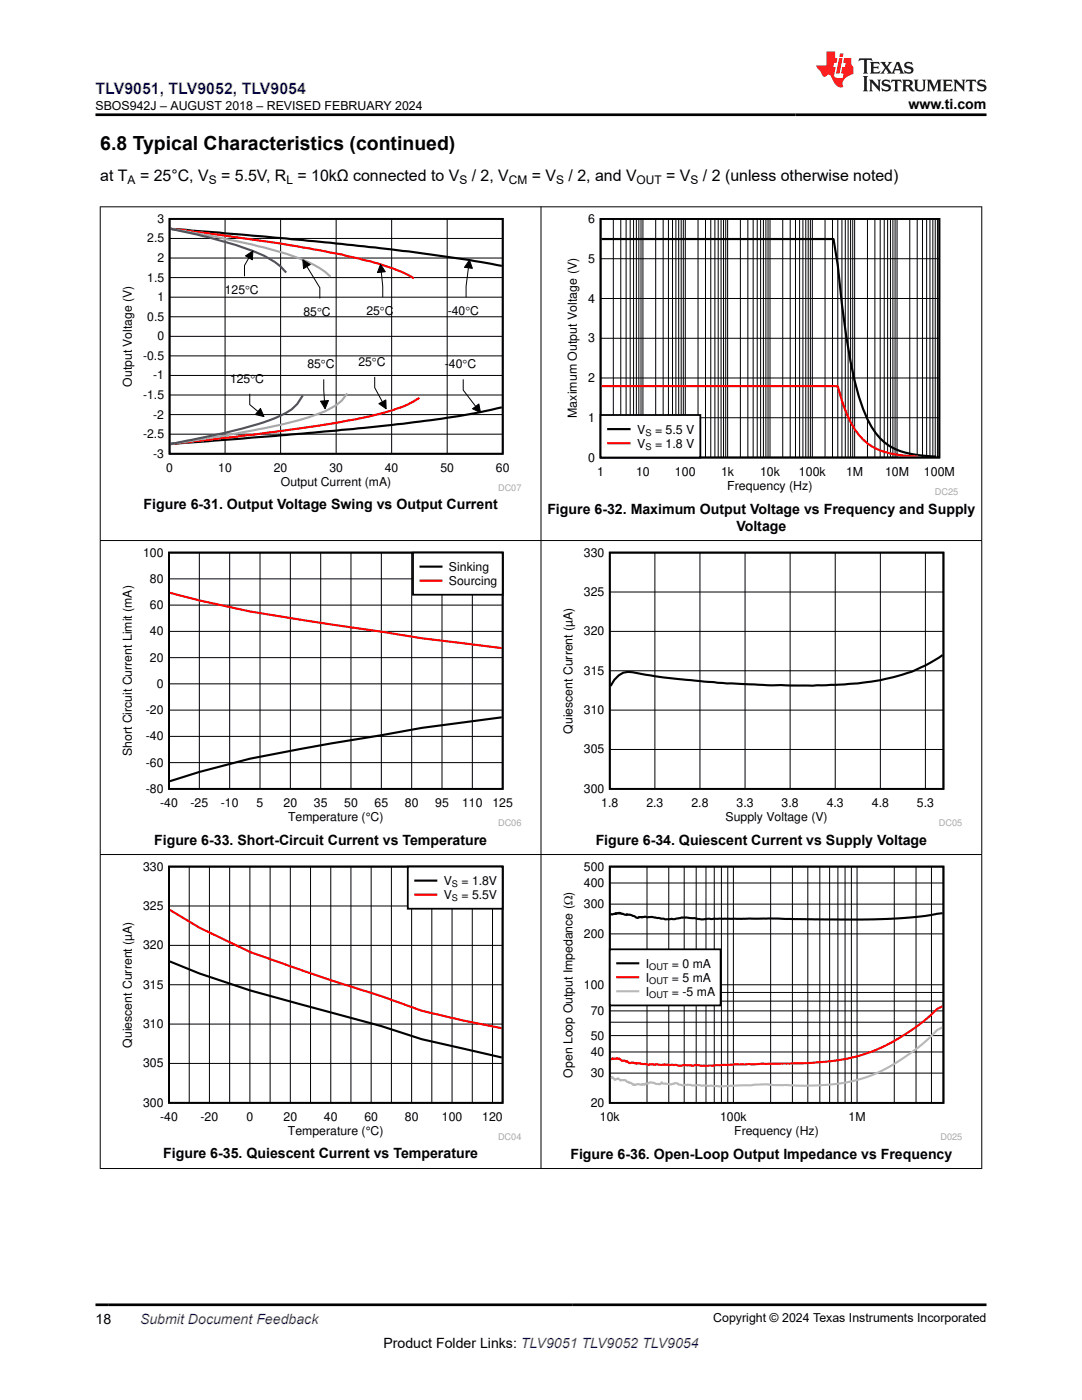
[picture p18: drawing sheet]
<svg xmlns="http://www.w3.org/2000/svg" width="216mm" height="279mm" viewBox="0 0 216 279" stroke-linecap="round" stroke-linejoin="round" font-family="sans-serif">
<defs><g id="words">
<text font-size="3.9" x="20" y="29.9">6.8 Typical Characteristics (continued)</text>
<text font-size="3.2" fill="#00f" x="19" y="18.7">TLV9051, TLV9052, TLV9054</text>
<g font-size="3.2">
<text x="20" y="36.1">at T</text>
<text x="27.9" y="36.1">= 25°C, V</text>
<text x="44.1" y="36.1">= 5.5V, R = 10kΩ connected to V</text>
<text x="94.1" y="36.1">/ 2, V</text>
<text x="106.1" y="36.1">= V</text>
<text x="113.4" y="36.1">/ 2, and V</text>
<text x="132.9" y="36.1">= V</text>
<text x="140.3" y="36.1">/ 2 (unless otherwise noted)</text>
</g>
<g font-size="2.8">
<text x="181.3" y="21.8">www.ti.com</text>
<text x="28.6" y="101.6">Figure 6-31. Output Voltage Swing vs Output Current</text>
<text x="109.2" y="102.5">Figure 6-32. Maximum Output Voltage vs Frequency and Supply</text>
<text x="146.9" y="105.9">Voltage</text>
<text x="30.8" y="168.5">Figure 6-33. Short-Circuit Current vs Temperature</text>
<text x="118.9" y="168.5">Figure 6-34. Quiescent Current vs Supply Voltage</text>
<text x="32.6" y="231.2">Figure 6-35. Quiescent Current vs Temperature</text>
<text x="113.8" y="231.2">Figure 6-36. Open-Loop Output Impedance vs Frequency</text>
<text x="19" y="264.2">18</text>
<text x="76.5" y="269">Product Folder Links: TLV9051 TLV9052 TLV9054</text>
</g>
<text font-size="2.8" fill="#00f" x="27.9" y="264.2">Submit Document Feedback</text>
<g font-size="2.5">
<text x="19.1" y="21.9">SBOS942J – AUGUST 2018 – REVISED FEBRUARY 2024</text>
<text x="117.4" y="44.5">6</text>
<text x="117.4" y="52.4">5</text>
<text x="117.4" y="60.4">4</text>
<text x="117.4" y="68.3">3</text>
<text x="117.4" y="76.2">2</text>
<text x="115.1" y="83.4" transform="rotate(-90 115.1 83.4)">Maximum Output Voltage (V)</text>
<text x="117.4" y="84.2">1</text>
<text x="127.1" y="86.5">V</text>
<text x="127.1" y="89.3">V</text>
<text x="130.7" y="86.5">= 5.5 V</text>
<text x="130.7" y="89.3">= 1.8 V</text>
<text x="117.4" y="92.1">0</text>
<text x="119.2" y="94.9">1</text>
<text x="126.9" y="94.9">10</text>
<text x="134.7" y="94.9">100</text>
<text x="143.9" y="94.9">1k</text>
<text x="151.7" y="94.9">10k</text>
<text x="159.4" y="94.9">100k</text>
<text x="168.8" y="94.9">1M</text>
<text x="176.6" y="94.9">10M</text>
<text x="184.4" y="94.9">100M</text>
<text x="145.1" y="97.8">Frequency (Hz)</text>
<text x="142.3" y="263.9">Copyright © 2024 Texas Instruments Incorporated</text>
</g>
<g font-size="2.4">
<text x="25.5" y="36.7">A</text>
<text x="41.7" y="36.7">S</text>
<text x="57.2" y="36.7">L</text>
<text x="91.7" y="36.7">S</text>
<text x="101.5" y="36.7">CM</text>
<text x="111" y="36.7">S</text>
<text x="127" y="36.7">OUT</text>
<text x="137.8" y="36.7">S</text>
<text x="31.4" y="44.5">3</text>
<text x="29.4" y="48.4">2.5</text>
<text x="31.4" y="52.3">2</text>
<text x="29.4" y="56.2">1.5</text>
<text x="44.9" y="58.7">125qC</text>
<text x="29.4" y="64">0.5</text>
<text x="31.4" y="60.1">1</text>
<text x="60.6" y="63.1">85qC</text>
<text x="73.1" y="62.9">25qC</text>
<text x="89.3" y="62.9">-40qC</text>
<text x="28.6" y="71.8">-0.5</text>
<text x="31.4" y="67.9">0</text>
<text x="26.3" y="77.2" transform="rotate(-90 26.3 77.2)">Output Voltage (V)</text>
<text x="30.6" y="75.7">-1</text>
<text x="45.9" y="76.4">125qC</text>
<text x="61.3" y="73.5">85qC</text>
<text x="71.5" y="73">25qC</text>
<text x="88.8" y="73.5">-40qC</text>
<text x="28.6" y="79.6">-1.5</text>
<text x="30.6" y="83.5">-2</text>
<text x="28.6" y="87.4">-2.5</text>
<text x="30.6" y="91.4">-3</text>
<text x="33.2" y="94.1">0</text>
<text x="43.6" y="94.1">10</text>
<text x="54.6" y="94.1">20</text>
<text x="65.7" y="94.1">30</text>
<text x="76.8" y="94.1">40</text>
<text x="87.9" y="94.1">50</text>
<text x="99" y="94.1">60</text>
<text x="56.1" y="96.9">Output Current (mA)</text>
<text x="28.6" y="111.1">100</text>
<text x="89.6" y="113.9">Sinking</text>
<text x="116.5" y="111.1">330</text>
<text x="29.9" y="116.3">80</text>
<text x="89.6" y="116.7">Sourcing</text>
<text x="116.5" y="118.9">325</text>
<text x="29.9" y="121.6">60</text>
<text x="29.9" y="126.8">40</text>
<text x="116.5" y="126.8">320</text>
<text x="29.9" y="132">20</text>
<text x="31.3" y="137.3">0</text>
<text x="116.5" y="134.7">315</text>
<text x="29.1" y="142.5">-20</text>
<text x="116.5" y="142.5">310</text>
<text x="29.1" y="147.8">-40</text>
<text x="114.3" y="146.4" transform="rotate(-90 114.3 146.4)">Quiescent Current (µA)</text>
<text x="26.3" y="150.9" transform="rotate(-90 26.3 150.9)">Short Circuit Current Limit (mA)</text>
<text x="29.1" y="153">-60</text>
<text x="116.5" y="150.4">305</text>
<text x="29.1" y="158.2">-80</text>
<text x="32" y="161">-40</text>
<text x="38" y="161">-25</text>
<text x="44.1" y="161">-10</text>
<text x="51.2" y="161">5</text>
<text x="56.6" y="161">20</text>
<text x="62.6" y="161">35</text>
<text x="68.7" y="161">50</text>
<text x="74.7" y="161">65</text>
<text x="80.8" y="161">80</text>
<text x="86.8" y="161">95</text>
<text x="92.2" y="161">110</text>
<text x="98.3" y="161">125</text>
<text x="116.5" y="158.2">300</text>
<text x="120" y="161">1.8</text>
<text x="129" y="161">2.3</text>
<text x="138" y="161">2.8</text>
<text x="147" y="161">3.3</text>
<text x="156" y="161">3.8</text>
<text x="165" y="161">4.3</text>
<text x="174" y="161">4.8</text>
<text x="183" y="161">5.3</text>
<text x="57.5" y="163.8">Temperature (°C)</text>
<text x="144.8" y="163.8">Supply Voltage (V)</text>
<text x="28.6" y="173.8">330</text>
<text x="116.5" y="173.8">500</text>
<text x="88.5" y="176.6">V</text>
<text x="88.5" y="179.4">V</text>
<text x="92.1" y="176.6">= 1.8V</text>
<text x="92.1" y="179.4">= 5.5V</text>
<text x="116.5" y="177">400</text>
<text x="28.6" y="181.6">325</text>
<text x="116.5" y="181.2">300</text>
<text x="28.6" y="189.5">320</text>
<text x="116.5" y="187.2">200</text>
<text x="28.6" y="197.3">315</text>
<text x="116.5" y="197.3">100</text>
<text x="128.9" y="193.1">I</text>
<text x="128.9" y="195.9">I</text>
<text x="134.1" y="193.1">= 0 mA</text>
<text x="134.1" y="195.9">= 5 mA</text>
<text x="117.9" y="202.5">70</text>
<text x="128.9" y="198.7">I</text>
<text x="134.1" y="198.7">= -5 mA</text>
<text x="26.3" y="209.1" transform="rotate(-90 26.3 209.1)">Quiescent Current (µA)</text>
<text x="28.6" y="205.2">310</text>
<text x="117.9" y="207.5">50</text>
<text x="28.6" y="213">305</text>
<text x="114.3" y="215" transform="rotate(-90 114.3 215)">Open Loop Output Impedance (:)</text>
<text x="117.9" y="215">30</text>
<text x="117.9" y="210.7">40</text>
<text x="28.6" y="220.9">300</text>
<text x="117.9" y="220.9">20</text>
<text x="32" y="223.7">-40</text>
<text x="40" y="223.7">-20</text>
<text x="49.2" y="223.7">0</text>
<text x="56.6" y="223.7">20</text>
<text x="57.5" y="226.5">Temperature (°C)</text>
<text x="64.6" y="223.7">40</text>
<text x="72.7" y="223.7">60</text>
<text x="80.8" y="223.7">80</text>
<text x="88.2" y="223.7">100</text>
<text x="96.2" y="223.7">120</text>
<text x="119.7" y="223.7">10k</text>
<text x="143.7" y="223.7">100k</text>
<text x="146.5" y="226.5">Frequency (Hz)</text>
<text x="169.3" y="223.7">1M</text>
</g>
<g font-size="1.8">
<text x="128.8" y="86.9">S</text>
<text x="128.8" y="89.8">S</text>
<text x="90.2" y="177">S</text>
<text x="90.2" y="179.8">S</text>
<text x="129.5" y="193.5">OUT</text>
<text x="129.5" y="196.3">OUT</text>
<text x="129.5" y="199.1">OUT</text>
</g>
<g font-size="1.8" fill="#a8a8a8">
<text x="99.4" y="98">DC07</text>
<text x="186.5" y="98.8">DC25</text>
<text x="99.4" y="164.9">DC06</text>
<text x="187.3" y="164.9">DC05</text>
<text x="99.4" y="227.5">DC04</text>
<text x="187.6" y="227.6">D025</text>
</g>
</g></defs>
<path d="M33.8 43.7h66.5v46.9h-66.5z" fill="none" stroke="#000" stroke-width=".35"/>
<g fill="none" stroke="#000" stroke-width=".2">
<path d="M33.8 59.3h66.5M33.8 55.4h66.5M33.8 51.5h66.5M33.8 47.6h66.5M44.9 43.7v46.9M49 51.1l1.5-1-.1 1.7zM49.7 51.4l-.9 1.6v2.1M56 43.7v46.9M60.4 51.9l1.5 .9-1.3 .8zM61.2 53.2l2.6 4.2v2.2M67.1 43.7v46.9M75.9 52.8l1 1.4-1.6 .2z"/>
<path d="M76.1 54.3l.3 2.9v2.1M78.1 43.7v46.9M89.2 43.7v46.9M93.5 53.4l-.5 3.8v2.1M93.7 51.9l.6 1.6-1.6-.1zM33.8 78.8h66.5M33.8 74.9h66.5M33.8 71h66.5M33.8 67.1h66.5M33.8 63.2h66.5M49.8 78.6v2.1l1.7 1.4M64.6 75.7l.1 4.3"/>
<path d="M74.8 75.2v2.2l1.5 2.8M92.4 75.7v2.2l2.5 3.2M33.8 86.6h66.5M33.8 82.7h66.5M52 81.5l.7 1.6-1.7-.4zM64 80.1l1.5-.2-.6 1.7zM75.6 80.6l1.4-.8v1.8zM94.3 81.6l1.3-1 .3 1.8z"/>
</g>
<path d="M34 45.6l23.1 2 17.7 1.8 6.7 .8 12.2 1.7 6.4 1.2M100.1 81.3a227.2 227.2 0 0 1-29.7 4.3l-15.5 1.4-20.9 1.6" fill="none" stroke="#000" stroke-width=".43"/>
<path d="M34 45.6l13.1 1.8a263.8 263.8 0 0 1 26.6 4.7 36.6 36.6 0 0 1 8.9 3.4M83.7 79.4a30.3 30.3 0 0 1-10 3.7 395.3 395.3 0 0 1-35.4 5l-4.3 .5" fill="none" stroke="#f00" stroke-width=".43"/>
<path d="M34 45.6l.7 .2a202.7 202.7 0 0 1 22.4 4.8l3.3 1.3a16.7 16.7 0 0 1 5.6 3.3M69.3 78.5a9.7 9.7 0 0 1-5.6 4 114.1 114.1 0 0 1-18.8 4.4l-10.9 1.7" fill="none" stroke="#a8a8a8" stroke-width=".43"/>
<path d="M34 45.7l.5 .1a91.9 91.9 0 0 1 18.2 5.2 12.6 12.6 0 0 1 4.4 3.4M60.4 78.9a8 8 0 0 1-4.4 4 81.9 81.9 0 0 1-16.6 4.6l-5.4 1.1" fill="none" stroke="#295c75" stroke-width=".43"/>
<path d="M49 51.1l1.5-1-.1 1.7zM60.4 51.9l1.5 .9-1.3 .8zM75.9 52.8l1 1.4-1.6 .2zM93.7 51.9l.6 1.6-1.6-.1zM52 81.5l.7 1.6-1.7-.4zM64 80.1l1.5-.2-.6 1.7zM75.6 80.6l1.4-.8v1.8zM94.3 81.6l1.3-1 .3 1.8z" fill="#000"/>
<path d="M112.7 42.7h78.5v56.2h-78.5z" fill-rule="evenodd" fill="#fff"/>
<path d="M119.8 43.7h67.6v47.6h-67.6z" fill="none" stroke="#000" stroke-width=".36"/>
<g fill="none" stroke="#000" stroke-width=".2">
<path d="M119.8 59.6h67.6M119.8 51.6h67.6M122.4 43.7v47.6M123.9 43.7v47.6M124.9 43.7v47.6M125.7 43.7v47.6M126.4 43.7v47.6M127 43.7v47.6M127.5 43.7v47.6M127.9 43.7v47.6M128.3 43.7v47.6M130.8 43.7v47.6"/>
<path d="M132.3 43.7v47.6M133.4 43.7v47.6M134.2 43.7v47.6M134.9 43.7v47.6M135.4 43.7v47.6M135.9 43.7v47.6M136.3 43.7v47.6M136.7 43.7v47.6M139.3 43.7v47.6M140.8 43.7v47.6M141.8 43.7v47.6M142.6 43.7v47.6"/>
<path d="M143.3 43.7v47.6M143.9 43.7v47.6M144.4 43.7v47.6M144.8 43.7v47.6M145.2 43.7v47.6M147.7 43.7v47.6M149.2 43.7v47.6M150.3 43.7v47.6M151.1 43.7v47.6M151.8 43.7v47.6M152.3 43.7v47.6M152.8 43.7v47.6"/>
<path d="M153.3 43.7v47.6M153.6 43.7v47.6M156.2 43.7v47.6M157.7 43.7v47.6M158.7 43.7v47.6M159.6 43.7v47.6M160.2 43.7v47.6M160.8 43.7v47.6M161.3 43.7v47.6M161.7 43.7v47.6M162.1 43.7v47.6M164.6 43.7v47.6"/>
<path d="M166.1 43.7v47.6M167.2 43.7v47.6M168 43.7v47.6M168.7 43.7v47.6M169.2 43.7v47.6M169.7 43.7v47.6M170.2 43.7v47.6M170.5 43.7v47.6M173.1 43.7v47.6M174.6 43.7v47.6M175.6 43.7v47.6M176.4 43.7v47.6"/>
<path d="M177.1 43.7v47.6M177.7 43.7v47.6M178.2 43.7v47.6M178.6 43.7v47.6M179 43.7v47.6M181.5 43.7v47.6M183 43.7v47.6M184.1 43.7v47.6M184.9 43.7v47.6M185.6 43.7v47.6M186.1 43.7v47.6M186.6 43.7v47.6"/>
<path d="M187.1 43.7v47.6M119.8 75.4h67.6M119.8 67.5h67.6M119.8 83.4h67.6"/>
</g>
<path d="M120 47.7h46.3l.9 5.2a152.3 152.3 0 0 0 4.2 26.3 21.1 21.1 0 0 0 4.2 8.3 12.9 12.9 0 0 0 8.5 3.4l2.7 .2" fill="none" stroke="#000" stroke-width=".43"/>
<path d="M120 77.1h47.2a26.2 26.2 0 0 0 4.2 9.7 11.9 11.9 0 0 0 8.4 4.1l3.4 .2" fill="none" stroke="#f00" stroke-width=".43"/>
<path d="M119.8 82.8h19.9v8.5h-19.9z" fill-rule="evenodd" fill="#fff"/>
<path d="M119.8 82.8h19.9v8.5h-19.9z" fill="none" stroke="#000" stroke-width=".36"/>
<path d="M121.4 85.6h4.2" fill="none" stroke="#000" stroke-width=".43"/>
<path d="M121.4 88.5h4.2" fill="none" stroke="#f00" stroke-width=".43"/>
<path d="M24 109.3h80v55.6h-80z" fill-rule="evenodd" fill="#fff"/>
<path d="M33.7 110.3h66.6v47.1h-66.6z" fill="none" stroke="#000" stroke-width=".36"/>
<g fill="none" stroke="#000" stroke-width=".2">
<path d="M33.7 115.5h66.6M39.8 110.3v47.1M45.8 110.3v47.1M51.9 110.3v47.1M57.9 110.3v47.1M64 110.3v47.1M70 110.3v47.1M76.1 110.3v47.1M82.1 110.3v47.1M88.2 110.3v47.1M94.3 110.3v47.1M33.7 136.5h66.6"/>
<path d="M33.7 131.2h66.6M33.7 126h66.6M33.7 120.8h66.6M33.7 152.2h66.6M33.7 147h66.6M33.7 141.7h66.6"/>
</g>
<path d="M100.1 143.2l-15.9 2.1-18.2 3.1-16.1 3-10.1 2.7-5.9 1.8" fill="none" stroke="#000" stroke-width=".42"/>
<path d="M33.9 118.3l5.9 1.5 10.1 2.2 34.3 5.4 15.9 1.9" fill="none" stroke="#f00" stroke-width=".42"/>
<path d="M82.4 110.3h17.9v8.4h-17.9z" fill-rule="evenodd" fill="#fff"/>
<path d="M82.4 110.3h17.9v8.4h-17.9z" fill="none" stroke="#000" stroke-width=".36"/>
<path d="M83.9 113.1h4.2" fill="none" stroke="#000" stroke-width=".42"/>
<path d="M83.9 115.9h4.2" fill="none" stroke="#f00" stroke-width=".42"/>
<path d="M111.9 109.3h80.1v55.6h-80.1z" fill-rule="evenodd" fill="#fff"/>
<path d="M121.7 110.3h66.6v47.1h-66.6z" fill="none" stroke="#000" stroke-width=".36"/>
<path d="M121.7 118.1h66.6M130.7 110.3v47.1M139.7 110.3v47.1M148.7 110.3v47.1M157.7 110.3v47.1M166.7 110.3v47.1M175.7 110.3v47.1M184.7 110.3v47.1M121.7 133.9h66.6M121.7 126h66.6M121.7 149.6h66.6M121.7 141.7h66.6" fill="none" stroke="#000" stroke-width=".2"/>
<path d="M188.1 130.7a33.5 33.5 0 0 1-16 5.6 170 170 0 0 1-26.1 .1l-3.6-.3a153.9 153.9 0 0 1-17.1-2 4.2 4.2 0 0 0-3.5 2.8" fill="none" stroke="#000" stroke-width=".42"/>
<path d="M24 172h80v55.6h-80z" fill-rule="evenodd" fill="#fff"/>
<path d="M33.7 172.9h66.6v47.2h-66.6z" fill="none" stroke="#000" stroke-width=".36"/>
<g fill="none" stroke="#000" stroke-width=".2">
<path d="M37.8 172.9v47.2M41.8 172.9v47.2M45.8 172.9v47.2M49.9 172.9v47.2M53.9 172.9v47.2M57.9 172.9v47.2M62 172.9v47.2M66 172.9v47.2M70 172.9v47.2M74.1 172.9v47.2M78.1 172.9v47.2M82.1 172.9v47.2"/>
<path d="M86.2 172.9v47.2M90.2 172.9v47.2M94.2 172.9v47.2M98.3 172.9v47.2M33.7 196.5h66.6M33.7 188.7h66.6M33.7 180.8h66.6M33.7 212.2h66.6M33.7 204.4h66.6"/>
</g>
<path d="M33.9 191.9l5.9 2.4 10.1 3.3 26.2 7.2 8.1 2.6 15.9 3.6" fill="none" stroke="#000" stroke-width=".42"/>
<path d="M33.9 181.6l5.9 3.5 10.1 4.9 16.1 5.6 10.1 3.2 8.1 2.9 8 1.9 7.9 1.6" fill="none" stroke="#f00" stroke-width=".42"/>
<path d="M81.4 173h18.9v8.4h-18.9z" fill-rule="evenodd" fill="#fff"/>
<path d="M81.4 173h18.9v8.4h-18.9z" fill="none" stroke="#000" stroke-width=".36"/>
<path d="M82.9 175.7h4.2" fill="none" stroke="#000" stroke-width=".42"/>
<path d="M82.9 178.5h4.2" fill="none" stroke="#f00" stroke-width=".42"/>
<path d="M111.9 172h80.1v55.6h-80.1z" fill-rule="evenodd" fill="#fff"/>
<path d="M121.7 172.9h66.6v47.2h-66.6z" fill="none" stroke="#000" stroke-width=".36"/>
<g fill="none" stroke="#000" stroke-width=".2">
<path d="M121.7 176.2h66.6M129.1 172.9v47.2M133.4 172.9v47.2M136.5 172.9v47.2M138.9 172.9v47.2M140.9 172.9v47.2M142.5 172.9v47.2M143.9 172.9v47.2M145.2 172.9v47.2M146.3 172.9v47.2M153.8 172.9v47.2M158.1 172.9v47.2"/>
<path d="M161.2 172.9v47.2M163.6 172.9v47.2M165.5 172.9v47.2M167.2 172.9v47.2M168.6 172.9v47.2M169.9 172.9v47.2M171 172.9v47.2M178.4 172.9v47.2M182.8 172.9v47.2M185.9 172.9v47.2M121.7 199.8h66.6M121.7 198.1h66.6"/>
<path d="M121.7 196.5h66.6M121.7 186.4h66.6M121.7 180.4h66.6M121.7 214.2h66.6M121.7 209.9h66.6M121.7 206.7h66.6M121.7 204h66.6M121.7 201.7h66.6"/>
</g>
<path d="M188.1 182.2l-5.9 .9-7.7 .4h-10.2l-11-.2h-11.9l-1.4 .2-3.4-.4-1.8 .3h-.9a4 4 0 0 1-2.4-.2l-1.4-.2-.9 .1a1.05 1.05 0 0 0-1.1 0l-.6-.1-.3 .2-.3-.1a2.95 2.95 0 0 0-2.2-.5l-1.2-.4-.1 .1-.1-.1-.3 .2-.2-.2-.7 .3-.3-.2" fill="none" stroke="#000" stroke-width=".42"/>
<path d="M188.1 200.8a8.9 8.9 0 0 0-3 2.3l-3.9 3-4.4 2.5-2.2 1-2.4 .9-4.4 1-2.7 .4-4.9 .3-8.3 .1-11.2 .4-4.4-.2-.6 .2-.9-.2-1.3 .1-.9-.2-.7 .1-1.5-.1h-.8l-.2 .2-.5-.2h-1l-.2-.2-.8 .1a1.28 1.28 0 0 0-1.2-.1l-.6-.4-.1 .1-.3-.2h-.6l-.6-.5-1.1 .2-.1-.2-.5 .1" fill="none" stroke="#f00" stroke-width=".42"/>
<path d="M188.1 205a8.7 8.7 0 0 0-3 2.4l-3.1 2.5-5.2 3.4-4 1.7-4.3 1.1-3.2 .4-4.4 .2-6.6-.1-1.4-.2-9.3 .4-4.3-.3-1.1 .2-.3-.2h-1.2l-.4 .1-.8-.1a.91 .91 0 0 0-1.2-.2l-.5 .1-1.5-.1-.2-.3a.94 .94 0 0 1-1.3 .3l-1-.3-.9 .2-.3 .3-.1-.2-.3 .2-.1-.1-.3 .1-.4-.2-.7 .2-.2-.1-.1 .1-.4-.3-.5-.1-.1-.2a.41 .41 0 0 1-.6-.3l-1 .1-.5-.5-.6 .3-.4-.5h-.2l-.1 .2-.2-.2" fill="none" stroke="#b8b8b8" stroke-width=".42"/>
<path d="M121.7 189.5h22.1v11.2h-22.1z" fill-rule="evenodd" fill="#fff"/>
<path d="M121.7 189.5h22.1v11.2h-22.1z" fill="none" stroke="#000" stroke-width=".36"/>
<path d="M123.2 192.2h4.2" fill="none" stroke="#000" stroke-width=".42"/>
<path d="M123.2 195h4.2" fill="none" stroke="#f00" stroke-width=".42"/>
<path d="M123.2 197.8h4.2" fill="none" stroke="#b8b8b8" stroke-width=".42"/>
<path d="M19.9 41.3h176.1M20 41.2v192.1M107.9 41.2v192.1M195.9 41.2v192.1M19.9 107.9h176.1M19.9 170.5h176.1M19.9 233.2h176.1" fill="none" stroke="#000" stroke-width=".2"/>
<path d="M171.5 11.6l-.2 .6 .5-.2h.6v.1v2.2l-.2 .4h1l-.2-.4v-2.2v-.1h.5l.5 .2-.1-.6zM173.6 12.4l.2 .3v1.6l-.2 .4h1.9l.1-.6a1.08 1.08 0 0 1-1.3 .2v-.7h.6l.4 .2v-.7l-.4 .2h-.6v-.5l.2-.2a1 1 0 0 1 1 .3l-.1-.5zM175.7 12.4l.9 1.1-1 1.2h.9l-.2-.2 .5-.8 .4 .8-.2 .2h1.6l-.2-.2 .2-.5h.9l.1 .5-.1 .2h.9l-.2-.4-.8-1.9h-.5l-.9 2.1-.9-1.1 .9-1h-.8l.2 .2-.4 .6-.4-.6 .2-.2zM179 12.8l.4 1h-.7zM180.7 12.5a.65 .65 0 0 0-.2 .7 .65 .65 0 0 0 .6 .5l.6 .1 .1 .3a.79 .79 0 0 1-.7 .4 .79 .79 0 0 1-.7-.5l.1 .7 .2-.1a.93 .93 0 0 0 1.1 0 .93 .93 0 0 0 .4-.9 1.46 1.46 0 0 0-1.2-.6l-.1-.3a1.09 1.09 0 0 1 1.2 .2l-.2-.6-.1 .1-.5-.2zM172.2 15.2l.2 .4v2.2l-.2 .4h1l-.2-.4v-2.2l.2-.4zM173.4 15.9l.2 .4v1.5l-.2 .4h.8l-.3-.4 .1-1.3 1.6 1.8v-2l.2-.4h-.7l.1 .2 .1 1.1-1.2-1.3zM176.2 16a.65 .65 0 0 0-.2 .8 .65 .65 0 0 0 .6 .4l.6 .2 .1 .2a.79 .79 0 0 1-.7 .4 .79 .79 0 0 1-.7-.5l.1 .7 .2-.1a.93 .93 0 0 0 1.1 .1 .93 .93 0 0 0 .4-1 1.46 1.46 0 0 0-1.2-.5l-.1-.4a1.09 1.09 0 0 1 1.2 .2l-.1-.6-.2 .1-.5-.1zM177.9 15.9l-.1 .6a.63 .63 0 0 1 .8-.3v1.6l-.3 .4h1l-.2-.4v-1.6a.66 .66 0 0 1 .8 .3l-.1-.6zM180 15.9l.2 .4v1.5l-.2 .4h1l-.2-.2-.1-.7h.5l.1 .2a.79 .79 0 0 0 1.2 .6l-1-.9a.61 .61 0 0 0 .6-.6 .61 .61 0 0 0-.5-.7zM180.8 16.2h.1a.47 .47 0 0 1 .5 .1 .47 .47 0 0 1 .1 .5l-.1 .1-.7 .1zM182.3 15.9l.2 .2a2.27 2.27 0 0 0 .4 2 1.04 1.04 0 0 0 1.7-.7v-1.3l.2-.2h-.8l.2 .4v1.1a.6 .6 0 0 1-.6 .6 .6 .6 0 0 1-.6-.6v-1.1l.3-.4zM184.9 15.9l.2 .4v1.5l-.2 .4h.8l-.3-.4v-1.4l.9 1.9 .9-1.9v1.4l-.3 .4h1l-.2-.4v-1.5l.2-.4h-.8l-.7 1.5-.6-1.5zM188.1 15.9l.2 .4v1.5l-.2 .4h1.9l.1-.6a1.09 1.09 0 0 1-1.3 .2v-.7h.6l.4 .2v-.6l-.4 .2h-.6v-.6l.2-.1a1.01 1.01 0 0 1 1 .3l-.1-.6zM190.2 15.9l.3 .4v1.5l-.3 .4h.8l-.2-.4v-1.3l1.6 1.8v-2l.2-.4h-.7l.2 .2v1.1l-1.2-1.3zM192.8 15.9l-.1 .6a.63 .63 0 0 1 .8-.3v1.6l-.3 .4h1l-.2-.4v-1.6a.66 .66 0 0 1 .8 .3l-.1-.6zM195.2 16a.65 .65 0 0 0-.2 .8 .65 .65 0 0 0 .6 .4l.6 .2 .2 .2a.79 .79 0 0 1-.7 .4 .79 .79 0 0 1-.7-.5l.1 .7 .2-.1a.93 .93 0 0 0 1 .1 .93 .93 0 0 0 .5-1 1.46 1.46 0 0 0-1.3-.5v-.4a1.09 1.09 0 0 1 1.2 .2l-.2-.6-.2 .1-.5-.1z" fill="#231f20"/>
<path d="M164.9 10.3v2.7h-2l.1 .4 .8 1a.95 .95 0 0 0 1 .9 .59 .59 0 0 1 .5-.4 .59 .59 0 0 1 .5 .3l.4 .8a1.59 1.59 0 0 0 2.1 1.4 1.61 1.61 0 0 1 1-2.3l1-.3-.1-1.5a1.59 1.59 0 0 1-.3-1.7h-1.5l-.2 .9h.6l-.2 .9h-.5l-.2 .9v.3l.4 .1-.1 .9h-.7a.73 .73 0 0 1-1-.7l.3-1.5h-.5l.1-.9h.5l.2-.9h-.5v-1.3zM167.4 11.6l-.6 3.1h.7l.6-3.1zM167.6 10.7l-.1 .6h.7l.1-.6z" fill="#ed1c24"/>
<path d="M19 22.9h177.8M19 260.4h177.8" fill="none" stroke="#000" stroke-width=".53"/>
<use href="#words"/>
</svg>
